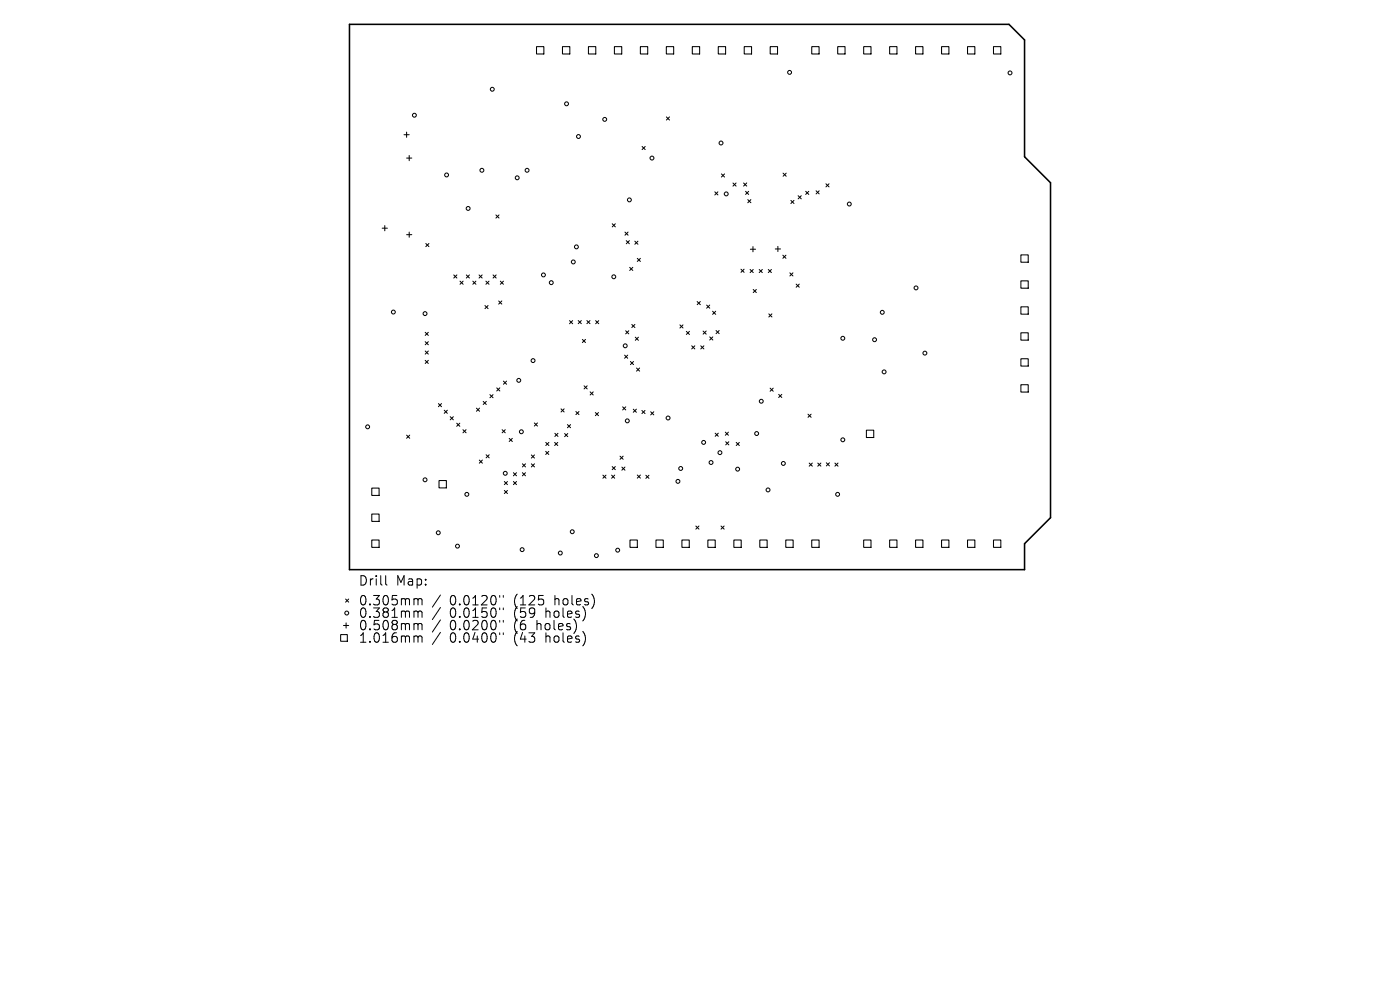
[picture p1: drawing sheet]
<svg xmlns="http://www.w3.org/2000/svg" width="297mm" height="210mm" viewBox="0 0 297 210" stroke-linecap="round" stroke-linejoin="round" font-family="sans-serif">
<defs><g id="words">
<g font-size="2.8">
<text x="76" y="124.5">Drill</text>
<text x="84" y="124.5">Map:</text>
<text x="76" y="128.7">0.305mm</text>
<text x="76" y="131.3">0.381mm</text>
<text x="95.4" y="128.7">0.0120&quot;</text>
<text x="95.4" y="131.3">0.0150&quot;</text>
<text x="109.1" y="128.7">(125</text>
<text x="109.1" y="131.3">(59</text>
<text x="116" y="131.3">holes)</text>
<text x="117.9" y="128.7">holes)</text>
<text x="76" y="134">0.508mm</text>
<text x="76" y="136.6">1.016mm</text>
<text x="95.4" y="134">0.0200&quot;</text>
<text x="95.4" y="136.6">0.0400&quot;</text>
<text x="109.1" y="134">(6</text>
<text x="109.1" y="136.6">(43</text>
<text x="114.1" y="134">holes)</text>
<text x="116" y="136.6">holes)</text>
</g>
</g></defs>
<path d="M74.1 5.2h139.9l3.4 3.3v24.8l5.5 5.5v71l-5.5 5.5v5.5h-143.3z" fill="none" stroke="#000" stroke-width=".33"/>
<g fill="none" stroke="#000" stroke-width=".22">
<path d="M113.8 9.9h1.6v1.6h-1.6zM119.3 9.9h1.6v1.6h-1.6zM124.8 9.9h1.6v1.6h-1.6zM130.3 9.9h1.6v1.6h-1.6zM135.9 9.9h1.5v1.6h-1.5zM141.4 9.9h1.5v1.6h-1.5zM146.9 9.9h1.5v1.6h-1.5zM152.4 9.9h1.5v1.6h-1.5zM157.9 9.9h1.5v1.6h-1.5zM163.4 9.9h1.6v1.6h-1.6zM172.2 9.9h1.6v1.6h-1.6zM177.7 9.9h1.6v1.6h-1.6z"/>
<path d="M183.2 9.9h1.6v1.6h-1.6zM188.7 9.9h1.6v1.6h-1.6zM194.2 9.9h1.6v1.6h-1.6zM199.7 9.9h1.6v1.6h-1.6zM205.3 9.9h1.5v1.6h-1.5zM210.8 9.9h1.5v1.6h-1.5zM85.7 28.6h1.1M86.3 28v1.1M86.3 33.5h1.1M86.8 33v1.1M136.2 31.1l.7 .6M136.9 31.1l-.7 .6"/>
<path d="M141.4 24.8l.6 .7M142 24.8l-.6 .7M153 36.9l.7 .7M153.7 36.9l-.7 .7M155.5 38.8l.7 .7M156.2 38.8l-.7 .7M157.7 38.8l.7 .7M158.4 38.8l-.7 .7M166.1 36.7l.7 .7M166.8 36.7l-.7 .7M175.2 39l.7 .6M175.9 39l-.7 .6"/>
<path d="M81.1 48.4h1.1M81.6 47.9v1.1M86.3 49.8h1.1M86.8 49.2v1.1M90.3 51.7l.7 .6M91 51.7l-.7 .6M96.3 58.3l.6 .7M96.9 58.3l-.6 .7M97.6 59.6l.6 .7M98.2 59.6l-.6 .7M98.9 58.3l.7 .7M99.6 58.3l-.7 .7"/>
<path d="M100.3 59.6l.7 .7M101 59.6l-.7 .7M101.6 58.3l.7 .7M102.3 58.3l-.7 .7M103.1 59.6l.6 .7M103.7 59.6l-.6 .7M104.6 58.3l.7 .7M105.2 45.6l.7 .7M105.3 58.3l-.7 .7M105.9 45.6l-.7 .7M106.1 59.6l.7 .7M106.8 59.6l-.7 .7"/>
<path d="M129.9 47.5l.6 .6M130.5 47.5l-.6 .6M132.6 49.2l.6 .7M132.9 51l.6 .7M133.2 49.2l-.6 .7M133.5 51l-.6 .7M133.6 56.7l.6 .7M134.2 56.7l-.6 .7M134.7 51.2l.6 .6M135.2 54.8l.7 .7M135.3 51.2l-.6 .6M135.9 54.8l-.7 .7"/>
<path d="M151.6 40.7l.7 .7M152.3 40.7l-.7 .7M157.2 57.1l.7 .7M157.9 57.1l-.7 .7M158.2 40.6l.6 .6M158.6 42.3l.7 .7M158.8 40.6l-.6 .6M159.1 57.2l.7 .6M159.2 52.9h1.1M159.3 42.3l-.7 .7M159.7 52.3v1.1M159.8 57.2l-.7 .6"/>
<path d="M161.1 57.2l.6 .6M161.7 57.2l-.6 .6M163 57.2l.6 .6M163.6 57.2l-.6 .6M164.5 52.8h1.1M165 52.3v1.1M166.1 54.1l.6 .7M166.7 54.1l-.6 .7M167.6 57.9l.6 .6M167.8 42.5l.6 .7M168.2 57.9l-.6 .6M168.4 42.5l-.6 .7"/>
<path d="M169.3 41.5l.7 .7M170 41.5l-.7 .7M170.9 40.6l.7 .6M171.6 40.6l-.7 .6M173.1 40.5l.7 .6M173.8 40.5l-.7 .6M216.6 54.1h1.5v1.5h-1.5zM216.6 59.6h1.5v1.5h-1.5zM90.2 70.5l.7 .7M90.2 72.5l.7 .6M90.2 74.5l.7 .6M90.2 76.4l.7 .7"/>
<path d="M90.9 70.5l-.7 .7M90.9 72.5l-.7 .6M90.9 74.5l-.7 .6M90.9 76.4l-.7 .7M102.9 64.8l.6 .7M103.5 64.8l-.6 .7M105.8 63.8l.7 .7M106.5 63.8l-.7 .7M120.8 68l.7 .7M121.5 68l-.7 .7M122.7 68l.6 .7M123.3 68l-.6 .7"/>
<path d="M123.5 72l.7 .7M124.2 72l-.7 .7M124.5 68l.7 .7M125.2 68l-.7 .7M126.4 68l.6 .7M127 68l-.6 .7M132.5 75.3l.7 .7M132.7 70.2l.7 .6M133.2 75.3l-.7 .7M133.4 70.2l-.7 .6M133.7 76.7l.7 .6M134 68.8l.7 .7"/>
<path d="M134.4 76.7l-.7 .6M134.7 68.8l-.7 .7M134.8 71.5l.6 .7M135 78.1l.7 .6M135.4 71.5l-.6 .7M135.7 78.1l-.7 .6M144.2 68.9l.7 .7M144.9 68.9l-.7 .7M145.6 70.3l.7 .7M146.3 70.3l-.7 .7M146.7 73.4l.7 .6M147.4 73.4l-.7 .6"/>
<path d="M147.9 64l.7 .6M148.6 64l-.7 .6M148.7 73.4l.6 .6M149.2 70.2l.6 .7M149.3 73.4l-.6 .6M149.8 70.2l-.6 .7M149.9 64.7l.7 .7M150.6 71.5l.6 .6M150.6 64.7l-.7 .7M151.2 66l.6 .7M151.2 71.5l-.6 .6M151.8 66l-.6 .7"/>
<path d="M151.9 70.1l.7 .7M152.6 70.1l-.7 .7M159.8 61.4l.7 .7M160.5 61.4l-.7 .7M163.1 66.6l.7 .6M163.8 66.6l-.7 .6M168.9 60.3l.7 .6M169.6 60.3l-.7 .6M216.6 65.1h1.5v1.5h-1.5zM216.6 70.6h1.5v1.6h-1.5zM216.6 76.1h1.5v1.6h-1.5zM86.3 92.3l.6 .7"/>
<path d="M86.9 92.3l-.6 .7M93 85.6l.7 .7M93.7 85.6l-.7 .7M94.2 87l.7 .7M94.9 87l-.7 .7M95.5 88.4l.7 .7M96.2 88.4l-.7 .7M96.9 89.8l.6 .6M97.5 89.8l-.6 .6M98.2 91.1l.7 .7M98.9 91.1l-.7 .7M101.1 86.6l.6 .6"/>
<path d="M101.7 97.6l.6 .7M101.7 86.6l-.6 .6M102.3 97.6l-.6 .7M102.5 85.1l.7 .7M103.1 96.5l.7 .6M103.2 85.1l-.7 .7M103.8 96.5l-.7 .6M103.9 83.7l.7 .7M104.6 83.7l-.7 .7M105.4 82.3l.6 .6M106 82.3l-.6 .6M106.5 91.1l.7 .7"/>
<path d="M106.8 80.8l.7 .7M107.2 91.1l-.7 .7M107.5 80.8l-.7 .7M108 93l.7 .7M108.7 93l-.7 .7M110.8 98.4l.7 .6M111.5 98.4l-.7 .6M112.7 96.5l.7 .7M112.7 98.4l.7 .6M113.4 89.7l.6 .7M113.4 96.5l-.7 .7M113.4 98.4l-.7 .6"/>
<path d="M114 89.7l-.6 .7M115.8 95.7l.6 .7M115.8 93.8l.6 .7M116.4 95.7l-.6 .7M116.4 93.8l-.6 .7M117.7 93.8l.6 .7M117.7 91.9l.7 .7M118.3 93.8l-.6 .7M118.4 91.9l-.7 .7M119 86.7l.7 .7M119.7 86.7l-.7 .7M119.8 92l.6 .6"/>
<path d="M120.4 90.1l.6 .6M120.4 92l-.6 .6M121 90.1l-.6 .6M122.2 87.3l.6 .7M122.8 87.3l-.6 .7M123.9 81.8l.7 .7M124.6 81.8l-.7 .7M125.2 83.1l.7 .7M125.9 83.1l-.7 .7M126.3 87.5l.7 .7M127 87.5l-.7 .7M129.9 99l.6 .6"/>
<path d="M130.5 99l-.6 .6M131.5 96.8l.7 .6M131.9 99.1l.7 .6M132.1 86.3l.6 .7M132.2 96.8l-.7 .6M132.6 99.1l-.7 .6M132.7 86.3l-.6 .7M134.3 86.8l.7 .7M135 86.8l-.7 .7M136.2 87.1l.6 .6M136.8 87.1l-.6 .6M138 87.3l.7 .7"/>
<path d="M138.7 87.3l-.7 .7M151.7 91.9l.7 .7M152.4 91.9l-.7 .7M153.9 91.7l.6 .6M154 93.7l.6 .7M154.5 91.7l-.6 .6M154.6 93.7l-.6 .7M156.2 93.8l.6 .7M156.8 93.8l-.6 .7M163.4 82.3l.6 .7M164 82.3l-.6 .7M165.2 83.7l.7 .6"/>
<path d="M165.9 83.7l-.7 .6M171.4 87.9l.7 .6M171.7 98.2l.6 .7M172.1 87.9l-.7 .6M172.3 98.2l-.6 .7M173.5 98.2l.6 .7M174.1 98.2l-.6 .7M175.3 98.2l.7 .6M176 98.2l-.7 .6M177.1 98.2l.7 .7M177.8 98.2l-.7 .7M183.8 91.3h1.6v1.5h-1.6z"/>
<path d="M216.6 81.6h1.5v1.6h-1.5zM78.9 103.5h1.5v1.6h-1.5zM78.9 109h1.5v1.6h-1.5zM78.9 114.6h1.5v1.5h-1.5zM93.1 101.9h1.6v1.6h-1.6zM107 102.1l.7 .7M107 104l.7 .7M107.7 102.1l-.7 .7M107.7 104l-.7 .7M108.9 100.3l.7 .6M108.9 102.1l.7 .7M109.6 100.3l-.7 .6"/>
<path d="M109.6 102.1l-.7 .7M110.8 100.3l.7 .6M111.5 100.3l-.7 .6M127.9 100.8l.7 .6M128.6 100.8l-.7 .6M129.7 100.8l.7 .6M130.4 100.8l-.7 .6M133.6 114.6h1.6v1.5h-1.6zM135.2 100.8l.7 .6M135.9 100.8l-.7 .6M137 100.8l.7 .7M137.7 100.8l-.7 .7"/>
<path d="M139.2 114.6h1.5v1.5h-1.5zM144.7 114.6h1.5v1.5h-1.5zM147.6 111.6l.7 .6M148.3 111.6l-.7 .6M150.2 114.6h1.5v1.5h-1.5zM153 111.6l.6 .6M153.6 111.6l-.6 .6M155.7 114.6h1.5v1.5h-1.5zM161.2 114.6h1.5v1.5h-1.5zM166.7 114.6h1.6v1.5h-1.6zM172.2 114.6h1.6v1.5h-1.6zM183.2 114.6h1.6v1.5h-1.6z"/>
<path d="M188.7 114.6h1.6v1.5h-1.6zM194.2 114.6h1.6v1.5h-1.6zM199.7 114.6h1.6v1.5h-1.6zM205.3 114.6h1.5v1.5h-1.5zM210.8 114.6h1.5v1.5h-1.5zM72.3 134.6h1.4v1.4h-1.4zM72.9 132.7h1.1M73.3 127.1l.7 .6M73.4 132.1v1.1M74 127.1l-.7 .6"/>
<circle cx="104.4" cy="18.9" r=".41"/>
<circle cx="167.5" cy="15.4" r=".41"/>
<circle cx="214.3" cy="15.5" r=".41"/>
<circle cx="87.9" cy="24.4" r=".41"/>
<circle cx="94.7" cy="37.1" r=".41"/>
<circle cx="102.2" cy="36.1" r=".41"/>
<circle cx="109.7" cy="37.7" r=".41"/>
<circle cx="111.8" cy="36.1" r=".41"/>
<circle cx="120.2" cy="22" r=".41"/>
<circle cx="122.7" cy="29" r=".41"/>
<circle cx="128.3" cy="25.3" r=".41"/>
<circle cx="138.3" cy="33.5" r=".41"/>
<circle cx="153" cy="30.3" r=".41"/>
<circle cx="99.3" cy="44.2" r=".41"/>
<circle cx="115.3" cy="58.3" r=".41"/>
<circle cx="117" cy="60" r=".41"/>
<circle cx="121.6" cy="55.6" r=".41"/>
<circle cx="122.3" cy="52.4" r=".41"/>
<circle cx="130.2" cy="58.7" r=".41"/>
<circle cx="133.5" cy="42.4" r=".41"/>
<circle cx="154.1" cy="41.1" r=".41"/>
<circle cx="180.2" cy="43.3" r=".41"/>
<circle cx="83.4" cy="66.2" r=".41"/>
<circle cx="90.2" cy="66.5" r=".41"/>
<circle cx="113.1" cy="76.5" r=".41"/>
<circle cx="132.6" cy="73.4" r=".41"/>
<circle cx="178.8" cy="71.8" r=".41"/>
<circle cx="185.5" cy="72.1" r=".41"/>
<circle cx="187.2" cy="66.3" r=".41"/>
<circle cx="187.6" cy="78.9" r=".41"/>
<circle cx="194.3" cy="61.1" r=".41"/>
<circle cx="196.2" cy="74.9" r=".41"/>
<circle cx="78" cy="90.5" r=".41"/>
<circle cx="110.1" cy="80.7" r=".41"/>
<circle cx="110.6" cy="91.6" r=".41"/>
<circle cx="133.1" cy="89.3" r=".41"/>
<circle cx="141.7" cy="88.7" r=".41"/>
<circle cx="144.4" cy="99.4" r=".41"/>
<circle cx="149.3" cy="93.8" r=".41"/>
<circle cx="150.8" cy="98.1" r=".41"/>
<circle cx="152.7" cy="96" r=".41"/>
<circle cx="156.5" cy="99.5" r=".41"/>
<circle cx="160.5" cy="92" r=".41"/>
<circle cx="161.5" cy="85.1" r=".41"/>
<circle cx="166.2" cy="98.3" r=".41"/>
<circle cx="178.8" cy="93.3" r=".41"/>
<circle cx="90.2" cy="101.8" r=".41"/>
<circle cx="93" cy="113" r=".41"/>
<circle cx="97.1" cy="115.9" r=".41"/>
<circle cx="99" cy="104.9" r=".41"/>
<circle cx="107.2" cy="100.4" r=".41"/>
<circle cx="110.8" cy="116.6" r=".41"/>
<circle cx="118.9" cy="117.3" r=".41"/>
<circle cx="121.4" cy="112.8" r=".41"/>
<circle cx="126.5" cy="117.9" r=".41"/>
<circle cx="131" cy="116.7" r=".41"/>
<circle cx="143.8" cy="102.1" r=".41"/>
<circle cx="162.9" cy="103.9" r=".41"/>
<circle cx="177.7" cy="104.9" r=".41"/>
<circle cx="73.6" cy="130" r=".41"/>
</g>
<g fill="none" stroke="#000" stroke-width=".21">
<path d="M81.8 122.1v1.7l.3 .3M88.1 127h.3l.3 .3M88.1 129.6h.3l.3 .3M88.1 132.3h.3l.3 .3M88.1 134.9h.3l.3 .3M88.7 127.3l.3-.3 .4 .1 .1 1.2M88.7 127.3v1M88.7 129.9v1.1M88.7 132.6v1M88.7 135.2v1M88.7 129.9l.3-.3 .4 .1 .1 1.3M88.7 132.6l.3-.3 .4 .1 .1 1.2"/>
<path d="M88.7 135.2l.3-.3 .4 .1 .1 1.2M93.4 126.2l-1.7 2.6M93.4 128.9l-1.7 2.5M93.4 131.5l-1.7 2.6M93.4 134.1l-1.7 2.6M106 126.3v.4M106 129v.3M106 131.6v.4M106 134.2v.4M106.8 126.3v.4M106.8 129v.3M106.8 131.6v.4"/>
<path d="M106.8 134.2v.4"/>
</g>
<use href="#words"/>
</svg>
